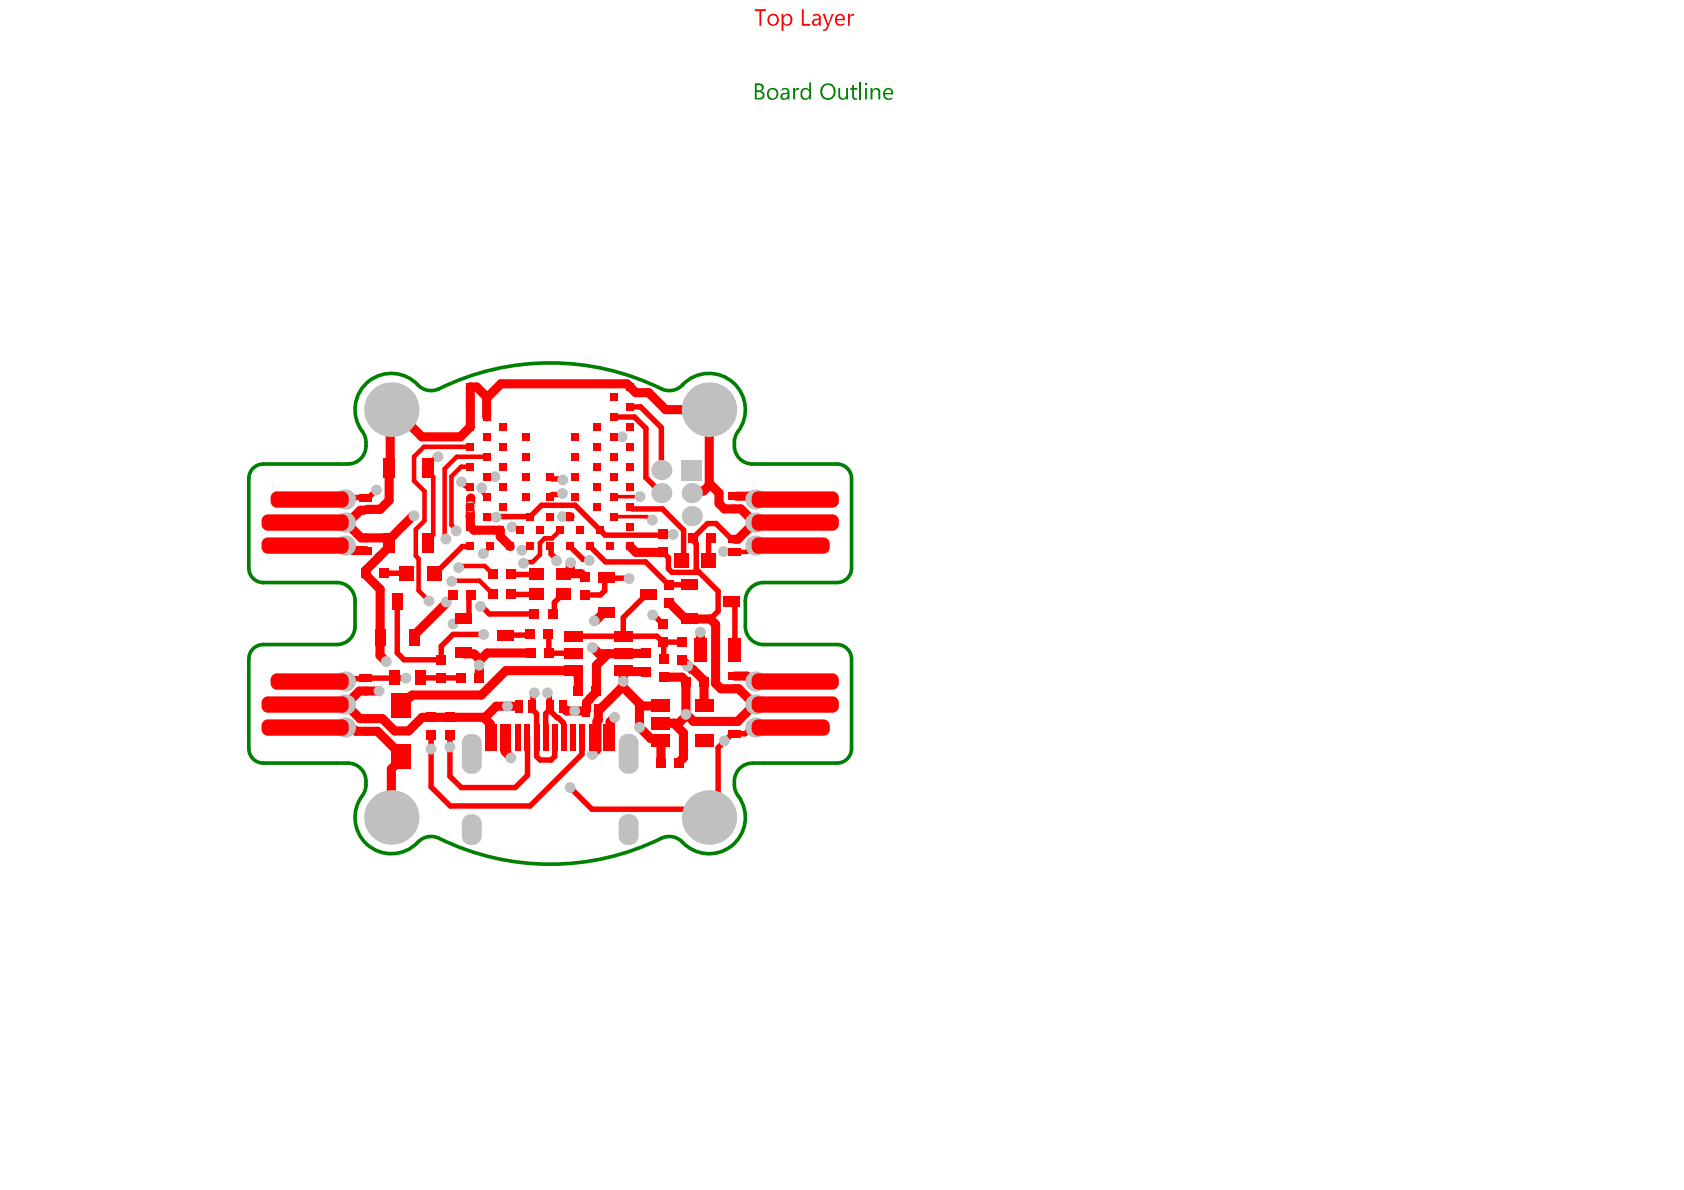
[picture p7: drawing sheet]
<svg xmlns="http://www.w3.org/2000/svg" width="297mm" height="210mm" viewBox="0 0 297 210" stroke-linecap="round" stroke-linejoin="round" font-family="sans-serif">
<g fill="none" stroke="#008000" stroke-width=".64">
<path d="M64.6 78v.6M129.5 78v.6M43.9 84.4v15.8M61.4 81.8h-14.9M132.7 81.8h14.9M150.2 84.4v15.8M43.9 116.2v15.8M46.5 113.7h12.9M46.5 102.8h12.9M62.6 106v4.5M131.5 106v4.5M134.7 113.7h12.9"/>
<path d="M134.7 102.8h12.9M150.2 116.2v15.8M46.5 134.6h14.9M64.6 137.8v.6M129.5 137.8v.6M147.6 134.6h-14.9"/>
</g>
<g fill="#008000">
<path d="M139.9 15.5h.3v.5l.3-.5h.5v.3h-.3a.6 .6 0 0 0-.5 .8v.9h-.3z"/>
<path d="M147.9 15.5h.3v1.2a.52 .52 0 0 0 .3 .6 .52 .52 0 0 0 .7-.2v-1.6h.4v2h-.4v-.2a.76 .76 0 0 1-.9 .3 .76 .76 0 0 1-.4-.9z"/>
<path d="M150.3 15l.3-.1v.6h.6v.3h-.6l.1 1.4a.29 .29 0 0 0 .5 .1l-.1 .3h-.2a.56 .56 0 0 1-.6-.5v-1.3h-.3v-.3h.3z"/>
<path d="M133.5 15v.9h.4a.45 .45 0 0 0 .5-.5 .45 .45 0 0 0-.6-.4zM133.5 16.2v1.1h.5a.53 .53 0 0 0 .5-.5 .53 .53 0 0 0-.5-.6zM133.1 14.7h.9a.7 .7 0 0 1 .7 .5 .7 .7 0 0 1-.3 .8l-.2 .1a.74 .74 0 0 1 .6 .8 .74 .74 0 0 1-.8 .6h-.9z"/>
<path d="M135.7 16a.87 .87 0 0 0 .7 1.4 .83 .83 0 0 0 .6-.9 .83 .83 0 0 0-.8-.7zM135.4 15.9a1.05 1.05 0 0 1 1.5-.2 1.05 1.05 0 0 1 .2 1.4 1.01 1.01 0 0 1-1.2 .5 1.01 1.01 0 0 1-.6-1.1z"/>
<path d="M138 16.8v.1a.39 .39 0 0 0 .3 .5 .39 .39 0 0 0 .5-.3l.1-.1v-.4h-.7zM137.9 15.7a.87 .87 0 0 1 1.3 .4v1.4h-.3v-.2a.64 .64 0 0 1-1.1 .1 .64 .64 0 0 1 .6-1l.5-.1v-.1a.53 .53 0 0 0-.4-.4 .53 .53 0 0 0-.6 .2z"/>
<path d="M141.4 15.8a.9 .9 0 0 1 1.3 0v-1.3h.4v3h-.4v-.3a.9 .9 0 0 1-1.1 .3 .9 .9 0 0 1-.4-1.2zM141.7 15.9a.92 .92 0 0 0 .4 1.5l.3-.1 .3-.2v-.8a.67 .67 0 0 0-1-.4z"/>
<path d="M145.3 15.3a1.31 1.31 0 0 0 .3 1.9 .98 .98 0 0 0 1.5-.7 1.27 1.27 0 0 0-.8-1.5 1 1 0 0 0-1 .3zM145 15.1a1.42 1.42 0 0 1 1.9-.2 1.42 1.42 0 0 1 .4 1.8 1.37 1.37 0 0 1-1.8 .8 1.37 1.37 0 0 1-.7-1.8z"/>
</g>
<path d="M151.8 14.5v3" fill="none" stroke="#008000" stroke-width=".33"/>
<g fill="#008000">
<path d="M153.6 15.5h.3v.4a.73 .73 0 0 1 .8-.4 .73 .73 0 0 1 .6 .8v1.2h-.4v-1.1a.54 .54 0 0 0-.4-.6 .54 .54 0 0 0-.6 .5v1.2h-.3z"/>
<path d="M152.6 14.8a.23 .23 0 0 1 .4 0 .23 .23 0 0 1-.4 0zM152.6 15.5h.3v2h-.3z"/>
<path d="M156.2 16.1l-.1 .3h1.1a.51 .51 0 0 0-.3-.6 .51 .51 0 0 0-.7 .3zM155.9 15.9a.9 .9 0 0 1 1.2-.3 .9 .9 0 0 1 .4 1l-1.4 .1a.75 .75 0 0 0 .5 .6 .75 .75 0 0 0 .8-.2v.4a1.02 1.02 0 0 1-1.1 0 1.02 1.02 0 0 1-.5-.9z"/>
</g>
<g fill="none" stroke="#008000" stroke-width=".64">
<path d="M64.6 78l-.2-.8-.3-.8a6.5 6.5 0 0 1 .9-9.1 6.5 6.5 0 0 1 9.1 1 3.2 3.2 0 0 0 3.4 .3 44.6 44.6 0 0 1 39.7 .2 3.2 3.2 0 0 0 3.2-.9 6.4 6.4 0 0 1 8.9-.4 6.4 6.4 0 0 1 .7 8.9l-.4 .8-.1 .8M64.6 78.6a3.2 3.2 0 0 1-3.2 3.2M129.5 78.6a3.2 3.2 0 0 0 3.2 3.2M46.5 81.8a2.56 2.56 0 0 0-2.6 2.6M147.6 81.8a2.56 2.56 0 0 1 2.6 2.6M43.9 100.2a2.55 2.55 0 0 0 2.6 2.6M46.5 113.7a2.56 2.56 0 0 0-2.6 2.5M59.4 102.8a3.2 3.2 0 0 1 3.2 3.2M62.6 110.5a3.2 3.2 0 0 1-3.2 3.2M131.5 110.5a3.2 3.2 0 0 0 3.2 3.2M134.7 102.8a3.2 3.2 0 0 0-3.2 3.2M147.6 113.7a2.56 2.56 0 0 1 2.6 2.5"/>
<path d="M150.2 100.2a2.56 2.56 0 0 1-2.6 2.6M43.9 132a2.55 2.55 0 0 0 2.6 2.6M61.4 134.6a3.2 3.2 0 0 1 3.2 3.2M64.6 138.4l-.2 .8-.3 .8a6.5 6.5 0 0 0 .9 9.2 6.5 6.5 0 0 0 9.1-1 3.2 3.2 0 0 1 3.4-.3 44.6 44.6 0 0 0 39.7-.2 3.2 3.2 0 0 1 3.2 .9 6.4 6.4 0 0 0 8.9 .3 6.4 6.4 0 0 0 .7-8.9l-.4-.8-.1-.8M132.7 134.6a3.2 3.2 0 0 0-3.2 3.2M150.2 132a2.56 2.56 0 0 1-2.6 2.6"/>
</g>
<path d="M95.2 97.8l-1.3 1.3h-1.4l-.2 .2-.1-.1M127.6 97.3l2 .1" fill="none" stroke="#f00" stroke-width=".8"/>
<path d="M108.3 77.1h1.4M66.4 86.4l-1.4 1.4M97 96.4l.2 .2v1.1l1 1v.2M122.3 94.9l2.5-2.6h1.5l2.8 2.8M129.1 129.5l-2.4 2.4v10.7" fill="none" stroke="#f00" stroke-width=".96"/>
<path d="M62.8 129h3.8" fill="none" stroke="#f00" stroke-width="1.6"/>
<circle cx="108.3" cy="77.1" r=".48" fill="#f00"/>
<g fill="none" stroke="#f00" stroke-width=".96">
<path d="M111.1 71.8h1.9l3.7 3.6v7.5M111.9 73.6l2 2v8.7l2.8 2.7M81.4 85l.7 .7h.7l.2 .1M85.8 91.1l1.7 .1M85.8 84.1h1.5M93.5 91.1h-6M100.6 96.4l2.3 2.3h.9l.2 .2M117 97.4l.9 .9v2l.6 .7h4.8M122.3 94.9v.1l.3 .4v.3l.2 .2v4.5l3.9 3.9v3.5l-1.4 1.4M125.5 95l-.5 .5v3.3M129.1 95.1h.5M101.1 112.2h8.8"/>
<path d="M107.1 101.8l.2 .2h3.7M121 120.1v.1"/>
</g>
<path d="M83 78.8h-8.2l-1.8 1.8v4.2l1.9 1.9v5.2l-1.6 1.5v4.7l.5 .4v5.7l1.9 1.8M75.5 82.6v.6l.9 .9v10.2l-.9 .9v.6M77.3 80.6h-.3l-.4 .2-1.1 1.1M83 82.3h-1.7l-1.7 1.7v8.6l.9 .8v.2M85.5 99.8h-4.1l-.2 .3h-.3M85.8 80.6h-5.2l-2.2 2.1v12.2l.2 .2M79.7 102.5l.1-.1h4.8l2.3 2.4" fill="none" stroke="#f00" stroke-width=".8"/>
<g fill="none" stroke="#f00" stroke-width="1.6">
<path d="M73 91h-.2l-4.2 4.2v.6M82.9 89.4h.1M82.9 91l.1 1.9M83 91h-.1M83.1 87.8l-.1 3.2M99.2 91.1h1.4M100.7 99.2l-.1 1.2-.7 .7M78.7 106.2h.1M99.4 101.3l.4-.1h2.7l.6 .6h.1M104.5 114.2l1.2 1.1h1.5M107.1 108h-.5l-1.5 1.5h-.3M109.9 118.3v2.7l-.1 .1"/>
<path d="M117.2 119.4h3.1l.7 .7M90.1 133.5l-.1 .1M105.3 127.2v5M105.5 125.2v1.8M127.2 121.5h3.1"/>
</g>
<path d="M85 86.1l.2 .2v.7l.6 .6M90.3 93l.3 .2h.8l.4 .3" fill="none" stroke="#f00" stroke-width=".64"/>
<circle cx="96.3" cy="95" r=".4" fill="#f00"/>
<path d="M98.8 93.5l-1.4 1.5h-1.3l-.9 .8" fill="none" stroke="#f00" stroke-width=".8"/>
<path d="M98.8 93.5h.1" fill="none" stroke="#f00" stroke-width=".96"/>
<g fill="#f00">
<circle cx="105.9" cy="93.5" r=".48"/>
<circle cx="106" cy="93.7" r=".48"/>
</g>
<g fill="none" stroke="#f00" stroke-width=".96">
<path d="M64.5 87.8h.5M93.5 91.1l2-2h6l5.2 5.3h10.1l.2-.2M97 84.1l.4 .4h1.7l.2 .2M99.2 87l-.2 .2h-1.6l-.4 .4M104.1 96.4l2.7 2.7h7.1l4.1 4.1 3.6-.1M111.1 89.4l.4 .4h5.3l3.8 3.7v4.9l-.4 .4M117 94.2h.1M117 94.2l1.7 .1M67.7 101.1h4.1M69.7 119.6h.1M69.7 119.6l-5.2 .1M69.7 119.6h1.9"/>
<path d="M70.1 106v9.2l1.2 1.2h6.5v-2.4l2.1-2.1h5.4M71.6 119.6h.1M74.2 119.6h7.2M83 104.9l-.3 .3v3.4l-.5 .5h-.4M84.7 107h.3l1.3 1.3 8 .1M90.1 101.3h4.5M90.1 104.9h4.5M93.5 111.9l-.1 .1h-4.2l-.1 .1M96.7 111.9l.1 3.2 .1 .1 4.2 .1M99.4 104.9h-.2l-1.4 1.4v1.7l-.3 .4M107.1 101.8l-.4 .5v1.9l-.8 .7h-2.2M114.4 104.9h-.5l-4 4v3.3h6l1.2 1.2v2.8h.1"/>
<path d="M115.1 108.5h.2l1.7 1.6M116.9 113.3h3.4M129 106.1h.1l.5 .5v8.1M76 129.7v9.1M79.4 129.7v7.2M94.2 122.2v.3l-.2 .2v1.7l-.2 .2M94.6 125.9v7.5l.7 .7h1.9l.6-.7v-3.4M96.6 122.2v.3l.3 .3v1.6l.1 .2v.8l2.4 2.2M99.2 127.4h.1M100.6 138.9l3.8 3.8h19.2l1.5 1.5 1.6-1.6M102.7 130v3l-9.2 9.2h-14.1M129.1 129.5h.5"/>
</g>
<g fill="none" stroke="#f00" stroke-width="1.6">
<path d="M61 92.2h.4M66.9 98.3l-2.4 2.3v.8l2.6 2.5v8.5M66.9 98.2v.1M68.6 95.8l-.2 .3v.6l-1.5 1.5M83 92.9l.6 .6h4.6v1.1l1.8 1.8M111.1 96.4l1.1 1h4.8M125.1 85.6l-1 1M127.8 89.8h2.9M67 112.5v3.1l1.1 1.1M68.1 116.7h.1M78.7 106.2v.2l-5.4 5.4v.5l-.2 .2M81.8 115.2l.1 .1h1.7l1 1"/>
<path d="M84.6 116.3v3.3M93.7 115.2h-7.8l-1.1 1.1h-.2M109.9 118.3l.2 .2h3.8M109.9 115.3h4M118.1 106.4l2.7 2.6h.7l.1 .2h3.7l.9 .9v10.5l1 .9M120.4 116.5l.8 .8 .1 .2M121.4 117.4l.7 .7h.2l1.9 1.9v4.5M123.5 111.5v3.2M123.5 114.7h.1M63.4 121.9h3.5M87.5 124.6h3.9M89.1 130.6v2l1 .9"/>
<path d="M99.4 124.9l.5 .5h2.9M105.2 122l-1.7 1.9v1.3l-.2 .2M105.3 132.2l-.8 .9M105.5 127l-.2 .2M106 124.9l3.8-3.8 3 3v4.2l2 2h1.4l.4 .4v3.8M108.4 126.5l-.8 .8v2.4M112.8 124.5h3.7M118.8 127.6l1.8 1.7v4.4l-.8 .8M121 120.2v6.1l-1.3 1.3h-3.2M121 126l1.3 1.2h7.3M130.3 121.5l2.8 2.8"/>
</g>
<path d="M86.5 96.4l-1.3 1.3M93.5 96.4l-.3 .3h-.4l-.4 .4h-.3M108.3 91.1h5.8l.6 .6h.4M113 87.5l-4.7 .1" fill="none" stroke="#f00" stroke-width=".64"/>
<path d="M85.5 99.8l1.4 1.5M95.2 95.8v2M86.9 104.8v.1" fill="none" stroke="#f00" stroke-width=".8"/>
<circle cx="113.8" cy="115.3" r=".8" fill="#f00"/>
<g fill="none" stroke="#f00" stroke-width="1.6">
<path d="M85.8 70h.2l2.4-2.3h22.2l1.5 1.6h2.3l3 3h7.7M85.8 70l-1.7-1.7h-1.1v7l-1.8 1.8h-6.8l-4.8-4.8h-.6l-.2 .2v9.9l-.2 .2M85.8 70v3.5M125.1 72.3v13.3M60.9 92.2h.1l2.7 2.7h4.6l.3 .3M60.9 96.2h.5l.9 .9h2.2M64.2 90h-.6l-2.2 2.2M68.6 82.6v5.7l-1.5 1.5h-2.4M124.1 86.6h-1.7l-.4 .4M125.1 85.3l1.7 1.7v1.8l1 1M129.9 87.5h2.2l.6 .6h.5M130.7 89.8l2.4 2.4"/>
<path d="M133.1 92.2l-3 2.9h-.5M133.1 92.2h.1M109.9 115.3h-2.7l-2 2v4.7M129.6 119.3h2.1l1 .9h.5M60.9 128.3l.3 .4h1.3l.3 .3M60.9 124.3h.1M61 124.3l2.5 2.5h3.9l2.2 2.1h2.5l2.4-2.4h10.8l1.2 1.2v2M63.4 121.9l-2.4 2.4M66.6 129l4.2 4.1v.8l-1.8 1.7v8.6M86.6 130.5v.1M87.5 124.6l-2 2M102 122v-2.8l-.1-.7-.1-.2h-12.6l-4.3 4.3h-12.2l-.4 .4h-.5l-1 1v.4"/>
<path d="M106 124.9h-.1l-.4 .3M133.2 124.3h-.1l-3 2.9h-.5"/>
</g>
<path d="M108.3 73.6h3.6M64.5 87.8h-3.3l-.3 .3M83 96.4h-1.4l-4 3.9h-.2l-.8 .8M64.5 119.7h-3.1l-.5 .5M76 138.8l3.4 3.4M93 130v6.8l-2.1 2.1h-9.5l-2-2M93.8 124.6v.5l.8 .8M97 125.1l-.8 .8v4.1M133.2 128.3h-.7l-1.1 1.1-1.8 .1" fill="none" stroke="#f00" stroke-width=".96"/>
<path d="M133.2 96.2h-.3l-1.1 1.2h-2.2" fill="none" stroke="#f00" stroke-width=".8"/>
<g fill="#f00">
<path d="M133.1 1.6h2v.4h-.8v2.5h-.3v-2.5h-.9z"/>
<path d="M141.4 1.6h.4v2.6h1.1v.3h-1.5z"/>
<path d="M145.1 2.4h.4l.6 1.8 .6-1.8h.4l-1.1 2.7-.3 .3h-.5v-.3a.36 .36 0 0 0 .6-.1l.1-.5z"/>
<path d="M149.6 2.4h.3v.5l.2-.4 .5-.1v.4h-.1a.41 .41 0 0 0-.6 .3v1.4h-.3z"/>
<path d="M135.8 2.9a.82 .82 0 0 0 0 1 .82 .82 0 0 0 .9 .3 .84 .84 0 0 0 .4-.9 .84 .84 0 0 0-.9-.6zM135.6 2.8a1.06 1.06 0 0 1 1.8 .4 1.06 1.06 0 0 1-1.2 1.3 1.12 1.12 0 0 1-.6-1.7z"/>
<path d="M137.9 2.4h.3v.4a.9 .9 0 0 1 1.2-.2 .9 .9 0 0 1 .3 1.1 .86 .86 0 0 1-.6 .8 .86 .86 0 0 1-.9-.3v1.2h-.3zM138.3 3v.1a.77 .77 0 0 0-.1 .8 .77 .77 0 0 0 .7 .4 .86 .86 0 0 0 .5-.7 .86 .86 0 0 0-.4-.8l-.2-.1z"/>
<path d="M143.6 3.7a.43 .43 0 0 0 .2 .6 .43 .43 0 0 0 .6-.3l.1-.5-.7 .1zM143.4 2.6a.9 .9 0 0 1 1.4 .3v1.6h-.3v-.3a.65 .65 0 0 1-1.1 .2 .65 .65 0 0 1 .2-1.1l.9-.1a.48 .48 0 0 0-.3-.5 .48 .48 0 0 0-.6 .1l-.2 .1z"/>
<path d="M147.8 2.8l-.2 .5h1.1a.53 .53 0 0 0-.3-.5 .53 .53 0 0 0-.6 0zM147.5 2.8a.88 .88 0 0 1 1.1-.3 .88 .88 0 0 1 .4 1.1h-1.4a.71 .71 0 0 0 1.1 .6l.2-.1v.3a1.08 1.08 0 0 1-1.5-.3l-.1-1z"/>
</g>
<g fill="#c0c0c0">
<path d="M83.4 143.6v1.6zM83.4 143.6a1.58 1.58 0 0 1 1.6 1.6h-1.6z"/>
<path d="M81.5 145.2h1.5zM81.8 144.3l.7-.6 .5-.1v1.6h-1.5z"/>
<path d="M83 147.5v1.6zM81.5 147.5h1.5v1.6a1.58 1.58 0 0 1-1.5-1.6z"/>
<path d="M83.4 147.5h1.6zM83.4 147.5h1.6a1.58 1.58 0 0 1-1.6 1.6z"/>
<path d="M83.4 129.5v1.5zM83.4 129.5a1.58 1.58 0 0 1 1.6 1.5h-1.6z"/>
<path d="M81.5 131h1.5zM81.8 130.1l.7-.6h.5v1.5h-1.5z"/>
<path d="M83 134.9v1.6zM81.5 134.9h1.5v1.6a1.58 1.58 0 0 1-1.5-1.6z"/>
<path d="M83.4 134.9h1.6zM83.4 134.9h1.6a1.58 1.58 0 0 1-1.6 1.6z"/>
<path d="M111.1 143.6v1.6zM111.1 143.6a1.58 1.58 0 0 1 1.5 1.6h-1.5z"/>
<path d="M109.1 145.2h1.6zM109.4 144.3l.8-.6 .5-.1v1.6h-1.6z"/>
<path d="M110.7 147.5v1.6zM109.1 147.5h1.6v1.6a1.58 1.58 0 0 1-1.6-1.6z"/>
<path d="M111.1 147.5h1.5zM111.1 147.5h1.5a1.58 1.58 0 0 1-1.5 1.6z"/>
<path d="M111.1 129.5v1.5zM111.1 129.5a1.58 1.58 0 0 1 1.5 1.5h-1.5z"/>
<path d="M109.1 131h1.6zM109.4 130.1l.8-.6h.5v1.5h-1.6z"/>
<path d="M110.7 134.9v1.6zM109.1 134.9h1.6v1.6a1.58 1.58 0 0 1-1.6-1.6z"/>
<path d="M111.1 134.9h1.5zM111.1 134.9h1.5a1.58 1.58 0 0 1-1.5 1.6z"/>
<circle cx="127.6" cy="97.3" r=".96"/>
<circle cx="127.8" cy="130.7" r=".96"/>
<circle cx="142.4" cy="124.3" r=".96"/>
<circle cx="51.7" cy="124.3" r=".96"/>
<circle cx="66.4" cy="86.4" r=".96"/>
<circle cx="51.7" cy="92.2" r=".96"/>
<circle cx="142.4" cy="92.2" r=".96"/>
<circle cx="92.3" cy="99.4" r=".96"/>
<circle cx="98.2" cy="98.9" r=".96"/>
<circle cx="109.7" cy="77.1" r=".96"/>
<circle cx="81.4" cy="85" r=".96"/>
<circle cx="73" cy="91" r=".96"/>
<circle cx="77.3" cy="80.6" r=".96"/>
<circle cx="80.5" cy="93.6" r=".96"/>
<circle cx="78.6" cy="95.1" r=".96"/>
<circle cx="79.7" cy="102.5" r=".96"/>
<circle cx="80.9" cy="100.1" r=".96"/>
<circle cx="82.9" cy="89.4" r=".96"/>
<circle cx="87.5" cy="91.2" r=".96"/>
<circle cx="85" cy="86.1" r=".96"/>
<circle cx="110" cy="120.2" r=".96"/>
<circle cx="112.8" cy="128.3" r=".96"/>
<circle cx="99.2" cy="91.1" r=".96"/>
<circle cx="90.3" cy="93" r=".96"/>
<circle cx="87.3" cy="84.1" r=".96"/>
<circle cx="100.7" cy="99.2" r=".96"/>
<circle cx="104" cy="98.9" r=".96"/>
<circle cx="104.8" cy="109.5" r=".96"/>
<circle cx="104.5" cy="114.2" r=".96"/>
<circle cx="111" cy="102.1" r=".96"/>
<circle cx="78.7" cy="106.2" r=".96"/>
<circle cx="84.5" cy="117.3" r=".96"/>
<circle cx="89.5" cy="124.6" r=".96"/>
<circle cx="101.4" cy="125.4" r=".96"/>
<circle cx="68.1" cy="116.7" r=".96"/>
<circle cx="100.6" cy="138.9" r=".96"/>
<circle cx="71.6" cy="119.6" r=".96"/>
<circle cx="66.9" cy="121.9" r=".96"/>
<circle cx="121.3" cy="117.5" r=".96"/>
<circle cx="121" cy="126" r=".96"/>
<circle cx="108.4" cy="126.5" r=".96"/>
<circle cx="104.5" cy="133.1" r=".96"/>
<circle cx="90.1" cy="133.7" r=".96"/>
<circle cx="115.1" cy="91.7" r=".96"/>
<circle cx="118.7" cy="94.3" r=".96"/>
<circle cx="75.7" cy="106" r=".96"/>
<circle cx="76" cy="132.1" r=".96"/>
<circle cx="79.4" cy="131.8" r=".96"/>
<circle cx="85.2" cy="97.7" r=".96"/>
<circle cx="84.7" cy="107" r=".96"/>
<circle cx="92.1" cy="97.1" r=".96"/>
<circle cx="79.9" cy="110.1" r=".96"/>
<circle cx="85.3" cy="111.9" r=".96"/>
<circle cx="115.1" cy="108.5" r=".96"/>
<circle cx="123.5" cy="111.5" r=".96"/>
<circle cx="112.9" cy="87.6" r=".96"/>
<circle cx="99.2" cy="87" r=".96"/>
<circle cx="99.3" cy="84.7" r=".96"/>
<circle cx="94.2" cy="122.2" r=".96"/>
<circle cx="96.6" cy="122.2" r=".96"/>
<circle cx="60.9" cy="124.3" r="1.78"/>
<circle cx="69" cy="144.2" r="4.8"/>
<circle cx="60.9" cy="128.3" r="1.78"/>
<circle cx="60.9" cy="120.2" r="1.78"/>
<circle cx="60.9" cy="96.2" r="1.78"/>
<circle cx="60.9" cy="92.2" r="1.78"/>
<circle cx="60.9" cy="88.1" r="1.78"/>
<circle cx="69" cy="72.3" r="4.8"/>
<circle cx="125.1" cy="144.2" r="4.8"/>
<circle cx="133.2" cy="128.3" r="1.78"/>
<circle cx="133.2" cy="124.3" r="1.78"/>
<circle cx="133.2" cy="120.2" r="1.78"/>
<circle cx="116.7" cy="82.9" r="1.78"/>
<circle cx="116.7" cy="87" r="1.78"/>
<circle cx="122" cy="91" r="1.78"/>
<circle cx="122" cy="87" r="1.78"/>
<circle cx="125.1" cy="72.3" r="4.8"/>
<circle cx="133.2" cy="88.1" r="1.78"/>
<circle cx="133.2" cy="92.2" r="1.78"/>
<circle cx="133.2" cy="96.2" r="1.78"/>
</g>
<g fill="#c0c0c0">
<path d="M81.5 145.2l1.5-1.6h.4l1.6 1.6v2.3l-1.6 1.6h-.4l-1.5-1.6z" fill-rule="evenodd"/>
<path d="M81.5 131l1.5-1.5h.4l1.6 1.5v3.9l-1.6 1.6h-.4l-1.5-1.6z" fill-rule="evenodd"/>
<path d="M109.1 145.2l1.6-1.6h.4l1.5 1.6v2.3l-1.5 1.6h-.4l-1.6-1.6z" fill-rule="evenodd"/>
<path d="M109.1 131l1.6-1.5h.4l1.5 1.5v3.9l-1.5 1.6h-.4l-1.6-1.6z" fill-rule="evenodd"/>
<path d="M120.2 81.1h3.6v3.6h-3.6z" fill-rule="evenodd"/>
</g>
<g fill="#f00">
<path d="M69 131.3h3.6v4.3h-3.6z" fill-rule="evenodd"/>
<path d="M69 122.2h3.6v4.3h-3.6z" fill-rule="evenodd"/>
<path d="M132.6 128l1.1-1.1h11.5l1.2 1.1v.7l-1.2 1.1h-11.5l-1.1-1.1z" fill-rule="evenodd"/>
<path d="M132.6 119.9l1.1-1.1h13.1l1.2 1.1v.6l-1.2 1.2h-13.1l-1.1-1.2z" fill-rule="evenodd"/>
<path d="M132.6 124l1.1-1.2h13.1l1.2 1.2v.6l-1.2 1.1h-13.1l-1.1-1.1z" fill-rule="evenodd"/>
<path d="M47.7 119.9l1.2-1.1h11.5l1.1 1.1v.6l-1.1 1.2h-11.5l-1.2-1.2z" fill-rule="evenodd"/>
<path d="M46.1 128l1.2-1.1h13.1l1.1 1.1v.7l-1.1 1.1h-13.1l-1.2-1.1z" fill-rule="evenodd"/>
<path d="M46.1 124l1.2-1.2h13.1l1.1 1.2v.6l-1.1 1.1h-13.1l-1.2-1.1z" fill-rule="evenodd"/>
<path d="M47.7 87.8l1.2-1.1h11.5l1.1 1.1v.6l-1.1 1.2h-11.5l-1.2-1.2z" fill-rule="evenodd"/>
<path d="M46.1 95.9l1.2-1.1h13.1l1.1 1.1v.7l-1.1 1.1h-13.1l-1.2-1.1z" fill-rule="evenodd"/>
<path d="M46.1 91.9l1.2-1.2h13.1l1.1 1.2v.6l-1.1 1.1h-13.1l-1.2-1.1z" fill-rule="evenodd"/>
<path d="M132.6 95.9l1.1-1.1h11.5l1.2 1.1v.7l-1.2 1.1h-11.5l-1.1-1.1z" fill-rule="evenodd"/>
<path d="M132.6 87.8l1.1-1.1h13.1l1.2 1.1v.6l-1.2 1.2h-13.1l-1.1-1.2z" fill-rule="evenodd"/>
<path d="M132.6 91.9l1.1-1.2h13.1l1.2 1.2v.6l-1.2 1.1h-13.1l-1.1-1.1z" fill-rule="evenodd"/>
<path d="M107 95.8h1.3v1.2h-1.3z" fill-rule="evenodd"/>
<path d="M105.2 92.9h1.3v1.3h-1.3z" fill-rule="evenodd"/>
<path d="M101.7 92.9h1.3v1.3h-1.3z" fill-rule="evenodd"/>
<path d="M103.5 95.8h1.2v1.2h-1.2z" fill-rule="evenodd"/>
<path d="M99.9 95.8h1.3v1.2h-1.3z" fill-rule="evenodd"/>
<path d="M96.4 95.8h1.3v1.2h-1.3z" fill-rule="evenodd"/>
<path d="M92.9 95.8h1.3v1.2h-1.3z" fill-rule="evenodd"/>
<path d="M89.4 95.8h1.2v1.2h-1.2z" fill-rule="evenodd"/>
<path d="M85.8 95.8h1.3v1.2h-1.3z" fill-rule="evenodd"/>
<path d="M110.5 95.8h1.3v1.2h-1.3z" fill-rule="evenodd"/>
<path d="M110.5 92.2h1.3v1.3h-1.3z" fill-rule="evenodd"/>
<path d="M82.3 95.8h1.3v1.2h-1.3z" fill-rule="evenodd"/>
<path d="M82.3 92.2h1.3v1.3h-1.3z" fill-rule="evenodd"/>
<path d="M104.7 74.7h1.3v1.2h-1.3z" fill-rule="evenodd"/>
<path d="M100.7 79.9h1.3v1.3h-1.3z" fill-rule="evenodd"/>
<path d="M100.7 76.4h1.3v1.3h-1.3z" fill-rule="evenodd"/>
<path d="M104.7 81.7h1.3v1.3h-1.3z" fill-rule="evenodd"/>
<path d="M104.7 78.2h1.3v1.2h-1.3z" fill-rule="evenodd"/>
<path d="M107.6 79.9h1.3v1.3h-1.3z" fill-rule="evenodd"/>
<path d="M107.6 76.4h1.3v1.3h-1.3z" fill-rule="evenodd"/>
<path d="M107.6 72.9h1.3v1.3h-1.3z" fill-rule="evenodd"/>
<path d="M107.6 69.4h1.3v1.3h-1.3z" fill-rule="evenodd"/>
<path d="M110.5 78.2h1.3v1.3h-1.3z" fill-rule="evenodd"/>
<path d="M110.5 74.7h1.3v1.2h-1.3z" fill-rule="evenodd"/>
<path d="M110.5 71.1h1.3v1.3h-1.3z" fill-rule="evenodd"/>
<path d="M110.5 67.6h1.3v1.3h-1.3z" fill-rule="evenodd"/>
<path d="M85.2 69.4h1.3v1.3h-1.3z" fill-rule="evenodd"/>
<path d="M88.1 74.7h1.3v1.2h-1.3z" fill-rule="evenodd"/>
<path d="M85.2 76.4h1.3v1.3h-1.3z" fill-rule="evenodd"/>
<path d="M85.2 72.9h1.3v1.3h-1.3z" fill-rule="evenodd"/>
<path d="M82.3 74.7h1.3v1.2h-1.3z" fill-rule="evenodd"/>
<path d="M82.3 71.1h1.3v1.3h-1.3z" fill-rule="evenodd"/>
<path d="M82.3 67.6h1.3v1.3h-1.3z" fill-rule="evenodd"/>
<path d="M110.5 88.7h1.3v1.3h-1.3z" fill-rule="evenodd"/>
<path d="M99.9 90.5h1.3v1.3h-1.3z" fill-rule="evenodd"/>
<path d="M104.7 88.7h1.3v1.3h-1.3z" fill-rule="evenodd"/>
<path d="M96.4 90.5h1.3v1.3h-1.3z" fill-rule="evenodd"/>
<path d="M100.7 87h1.3v1.2h-1.3z" fill-rule="evenodd"/>
<path d="M104.7 85.2h1.3v1.3h-1.3z" fill-rule="evenodd"/>
<path d="M107.6 90.5h1.3v1.3h-1.3z" fill-rule="evenodd"/>
<path d="M107.6 87h1.3v1.2h-1.3z" fill-rule="evenodd"/>
<path d="M107.6 83.4h1.3v1.3h-1.3z" fill-rule="evenodd"/>
<path d="M110.5 85.2h1.3v1.3h-1.3z" fill-rule="evenodd"/>
<path d="M110.5 81.7h1.3v1.3h-1.3z" fill-rule="evenodd"/>
<path d="M92.1 87h1.3v1.2h-1.3z" fill-rule="evenodd"/>
<path d="M92.9 90.5h1.3v1.3h-1.3z" fill-rule="evenodd"/>
<path d="M96.4 87h1.3v1.2h-1.3z" fill-rule="evenodd"/>
<path d="M96.4 83.4h1.3v1.3h-1.3z" fill-rule="evenodd"/>
<path d="M100.7 83.4h1.3v1.3h-1.3z" fill-rule="evenodd"/>
<path d="M92.1 83.4h1.3v1.3h-1.3z" fill-rule="evenodd"/>
<path d="M92.1 79.9h1.3v1.3h-1.3z" fill-rule="evenodd"/>
<path d="M92.1 76.4h1.3v1.3h-1.3z" fill-rule="evenodd"/>
<path d="M87.6 92.9h1.3v1.3h-1.3z" fill-rule="evenodd"/>
<path d="M98.2 92.9h1.2v1.3h-1.2z" fill-rule="evenodd"/>
<path d="M94.6 92.9h1.3v1.3h-1.3z" fill-rule="evenodd"/>
<path d="M91.1 92.9h1.3v1.3h-1.3z" fill-rule="evenodd"/>
<path d="M88.1 88.7h1.3v1.3h-1.3z" fill-rule="evenodd"/>
<path d="M88.1 85.2h1.3v1.3h-1.3z" fill-rule="evenodd"/>
<path d="M88.1 81.7h1.3v1.3h-1.3z" fill-rule="evenodd"/>
<path d="M88.1 78.2h1.3v1.3h-1.3z" fill-rule="evenodd"/>
<path d="M85.2 90.5h1.3v1.3h-1.3z" fill-rule="evenodd"/>
<path d="M85.2 87h1.3v1.2h-1.3z" fill-rule="evenodd"/>
<path d="M85.2 83.4h1.3v1.3h-1.3z" fill-rule="evenodd"/>
<path d="M85.2 79.9h1.3v1.3h-1.3z" fill-rule="evenodd"/>
<path d="M82.3 88.7h1.3v1.3h-1.3z" fill-rule="evenodd"/>
<path d="M82.3 85.2h1.3v1.3h-1.3z" fill-rule="evenodd"/>
<path d="M82.3 81.7h1.3v1.3h-1.3z" fill-rule="evenodd"/>
<path d="M82.3 78.2h1.3v1.3h-1.3z" fill-rule="evenodd"/>
<path d="M74.5 80.9h2.1v3.3h-2.1z" fill-rule="evenodd"/>
<path d="M74.5 94.2h2.1v3.3h-2.1z" fill-rule="evenodd"/>
<path d="M67.6 80.9h2.1v3.3h-2.1z" fill-rule="evenodd"/>
<path d="M67.6 94.2h2.1v3.3h-2.1z" fill-rule="evenodd"/>
<path d="M122.4 112.6h2.3v4.2h-2.3z" fill-rule="evenodd"/>
<path d="M128.5 112.6h2.3v4.2h-2.3z" fill-rule="evenodd"/>
<path d="M120.2 102.1h2.9v2h-2.9z" fill-rule="evenodd"/>
<path d="M120.2 108.2h2.9v1.9h-2.9z" fill-rule="evenodd"/>
<path d="M127.5 105.2h2.9v1.9h-2.9z" fill-rule="evenodd"/>
<path d="M117.2 102.4h1.7v1.6h-1.7z" fill-rule="evenodd"/>
<path d="M117.2 105.6h1.7v1.6h-1.7z" fill-rule="evenodd"/>
<path d="M80.6 118.7h1.6v1.8h-1.6z" fill-rule="evenodd"/>
<path d="M115.8 133.6h1.6v1.8h-1.6z" fill-rule="evenodd"/>
<path d="M128.4 120.9h2.3v1.2h-2.3z" fill-rule="evenodd"/>
<path d="M128.4 118.6h2.3v1.3h-2.3z" fill-rule="evenodd"/>
<path d="M102.7 124.3h1.2v2.2h-1.2z" fill-rule="evenodd"/>
<path d="M104.9 124.3h1.3v2.2h-1.3z" fill-rule="evenodd"/>
<path d="M98.6 123.5h1.3v2.2h-1.3z" fill-rule="evenodd"/>
<path d="M96.4 123.5h1.3v2.2h-1.3z" fill-rule="evenodd"/>
<path d="M91 123.5h1.2v2.2h-1.2z" fill-rule="evenodd"/>
<path d="M93.2 123.5h1.3v2.2h-1.3z" fill-rule="evenodd"/>
<path d="M119.5 112.5h1.7v1.6h-1.7z" fill-rule="evenodd"/>
<path d="M80.3 108.1h2.9v2h-2.9z" fill-rule="evenodd"/>
<path d="M80.3 114.2h2.9v1.9h-2.9z" fill-rule="evenodd"/>
<path d="M87.7 111.2h2.9v1.9h-2.9z" fill-rule="evenodd"/>
<path d="M105.6 101h2.9v1.9h-2.9z" fill-rule="evenodd"/>
<path d="M105.6 107h2.9v1.9h-2.9z" fill-rule="evenodd"/>
<path d="M113 104h2.9v1.9h-2.9z" fill-rule="evenodd"/>
<path d="M118.9 97.5h2.6v2.6h-2.6z" fill-rule="evenodd"/>
<path d="M123.7 97.5h2.6v2.6h-2.6z" fill-rule="evenodd"/>
<path d="M116.1 112.5h1.8v1.6h-1.8z" fill-rule="evenodd"/>
<path d="M116.1 109.3h1.8v1.6h-1.8z" fill-rule="evenodd"/>
<path d="M95.9 111h1.6v1.8h-1.6z" fill-rule="evenodd"/>
<path d="M92.7 111h1.6v1.8h-1.6z" fill-rule="evenodd"/>
<path d="M96.1 114.3h1.6v1.8h-1.6z" fill-rule="evenodd"/>
<path d="M92.9 114.3h1.6v1.8h-1.6z" fill-rule="evenodd"/>
<path d="M82.2 104h1.6v1.7h-1.6z" fill-rule="evenodd"/>
<path d="M79 104h1.6v1.7h-1.6z" fill-rule="evenodd"/>
<path d="M63.7 100.2h1.6v1.8h-1.6z" fill-rule="evenodd"/>
<path d="M66.9 100.2h1.6v1.8h-1.6z" fill-rule="evenodd"/>
<path d="M121.5 94.1h1.6v1.7h-1.6z" fill-rule="evenodd"/>
<path d="M124.7 94.1h1.6v1.7h-1.6z" fill-rule="evenodd"/>
<path d="M98.2 100.3h2.5v2.1h-2.5z" fill-rule="evenodd"/>
<path d="M93.4 100.3h2.5v2.1h-2.5z" fill-rule="evenodd"/>
<path d="M93.4 103.8h2.5v2.1h-2.5z" fill-rule="evenodd"/>
<path d="M98.2 103.8h2.5v2.1h-2.5z" fill-rule="evenodd"/>
<path d="M86.1 100.5h1.6v1.7h-1.6z" fill-rule="evenodd"/>
<path d="M89.3 100.5h1.6v1.7h-1.6z" fill-rule="evenodd"/>
<path d="M86.1 104h1.6v1.7h-1.6z" fill-rule="evenodd"/>
<path d="M89.3 104h1.6v1.7h-1.6z" fill-rule="evenodd"/>
<path d="M119.5 115.7h1.7v1.6h-1.7z" fill-rule="evenodd"/>
<path d="M122.6 123.4h3.2v2.2h-3.2z" fill-rule="evenodd"/>
<path d="M122.6 129.5h3.2v2.2h-3.2z" fill-rule="evenodd"/>
<path d="M114.9 129.5h3.2v2.2h-3.2z" fill-rule="evenodd"/>
<path d="M114.9 126.4h3.2v2.3h-3.2z" fill-rule="evenodd"/>
<path d="M114.9 123.4h3.2v2.2h-3.2z" fill-rule="evenodd"/>
<path d="M119 133.6h1.6v1.8h-1.6z" fill-rule="evenodd"/>
<path d="M63.4 121.3h2.3v1.2h-2.3z" fill-rule="evenodd"/>
<path d="M63.4 119h2.3v1.3h-2.3z" fill-rule="evenodd"/>
<path d="M83.8 118.7h1.6v1.8h-1.6z" fill-rule="evenodd"/>
<path d="M85.7 127.7h.9v4.7h-.9z" fill-rule="evenodd"/>
<path d="M88.2 127.7h1v4.7h-1z" fill-rule="evenodd"/>
<path d="M92.6 127.7h.9v4.7h-.9z" fill-rule="evenodd"/>
<path d="M102.2 127.7h.9v4.7h-.9z" fill-rule="evenodd"/>
<path d="M104.9 127.7h1v4.7h-1z" fill-rule="evenodd"/>
<path d="M100.6 127.7h.9v4.7h-.9z" fill-rule="evenodd"/>
<path d="M95.8 127.7h.9v4.7h-.9z" fill-rule="evenodd"/>
<path d="M91 127.7h.9v4.7h-.9z" fill-rule="evenodd"/>
<path d="M94.2 127.7h.9v4.6h-.9z" fill-rule="evenodd"/>
<path d="M97.4 127.7h.9v4.7h-.9z" fill-rule="evenodd"/>
<path d="M99 127.7h.9v4.7h-.9z" fill-rule="evenodd"/>
<path d="M103.9 127.7h1v4.7h-1z" fill-rule="evenodd"/>
<path d="M86.6 127.7h1v4.7h-1z" fill-rule="evenodd"/>
<path d="M89.2 127.7h1v4.7h-1z" fill-rule="evenodd"/>
<path d="M106.5 127.7h1v4.7h-1z" fill-rule="evenodd"/>
<path d="M107.5 127.7h.9v4.7h-.9z" fill-rule="evenodd"/>
<path d="M128.4 89.1h2.3v1.3h-2.3z" fill-rule="evenodd"/>
<path d="M128.4 86.9h2.3v1.3h-2.3z" fill-rule="evenodd"/>
<path d="M75.3 99.8h2.5v2.6h-2.5z" fill-rule="evenodd"/>
<path d="M70.5 99.8h2.5v2.6h-2.5z" fill-rule="evenodd"/>
<path d="M63.4 126.1h2.3v1.3h-2.3z" fill-rule="evenodd"/>
<path d="M63.4 128.4h2.3v1.2h-2.3z" fill-rule="evenodd"/>
<path d="M63.4 94.2h2.3v1.3h-2.3z" fill-rule="evenodd"/>
<path d="M63.4 96.5h2.3v1.3h-2.3z" fill-rule="evenodd"/>
<path d="M63.4 89.4h2.3v1.2h-2.3z" fill-rule="evenodd"/>
<path d="M63.4 87.1h2.3v1.3h-2.3z" fill-rule="evenodd"/>
<path d="M128.4 126.6h2.3v1.3h-2.3z" fill-rule="evenodd"/>
<path d="M128.4 128.8h2.3v1.3h-2.3z" fill-rule="evenodd"/>
<path d="M128.4 94.5h2.3v1.3h-2.3z" fill-rule="evenodd"/>
<path d="M128.4 96.7h2.3v1.3h-2.3z" fill-rule="evenodd"/>
<path d="M102.3 104.1h1.7v1.6h-1.7z" fill-rule="evenodd"/>
<path d="M99.5 111.3h3.2v1.9h-3.2z" fill-rule="evenodd"/>
<path d="M108.3 111.3h3.2v1.9h-3.2z" fill-rule="evenodd"/>
<path d="M116.3 115.4h1.8v1.6h-1.8z" fill-rule="evenodd"/>
<path d="M75.2 128.9h1.7v1.6h-1.7z" fill-rule="evenodd"/>
<path d="M75.2 125.7h1.7v1.6h-1.7z" fill-rule="evenodd"/>
<path d="M78.5 125.7h1.7v1.6h-1.7z" fill-rule="evenodd"/>
<path d="M78.5 128.9h1.7v1.6h-1.7z" fill-rule="evenodd"/>
<path d="M116.3 118.6h1.8v1.6h-1.8z" fill-rule="evenodd"/>
<path d="M123.4 119.3h1.6v1.8h-1.6z" fill-rule="evenodd"/>
<path d="M120.2 119.3h1.6v1.8h-1.6z" fill-rule="evenodd"/>
<path d="M116.1 93.4h1.8v1.6h-1.8z" fill-rule="evenodd"/>
<path d="M116.1 96.6h1.8v1.6h-1.8z" fill-rule="evenodd"/>
<path d="M108.3 117.3h3.2v2h-3.2z" fill-rule="evenodd"/>
<path d="M108.3 114.3h3.2v1.9h-3.2z" fill-rule="evenodd"/>
<path d="M99.5 114.3h3.2v1.9h-3.2z" fill-rule="evenodd"/>
<path d="M99.5 117.3h3.2v2h-3.2z" fill-rule="evenodd"/>
<path d="M113 117.7h1.7v1.6h-1.7z" fill-rule="evenodd"/>
<path d="M113 114.5h1.7v1.6h-1.7z" fill-rule="evenodd"/>
<path d="M102.3 101h1.7v1.5h-1.7z" fill-rule="evenodd"/>
<path d="M68.7 118.3h1.9v2.6h-1.9z" fill-rule="evenodd"/>
<path d="M73.2 118.3h1.9v2.6h-1.9z" fill-rule="evenodd"/>
<path d="M96.7 107.5h1.6v1.7h-1.6z" fill-rule="evenodd"/>
<path d="M93.5 107.5h1.6v1.7h-1.6z" fill-rule="evenodd"/>
<path d="M101.2 121.1h1.6v1.8h-1.6z" fill-rule="evenodd"/>
<path d="M104.4 121.1h1.6v1.8h-1.6z" fill-rule="evenodd"/>
<path d="M69.1 104.6h1.9v2.9h-1.9z" fill-rule="evenodd"/>
<path d="M72.2 111h1.9v2.9h-1.9z" fill-rule="evenodd"/>
<path d="M66.1 111h1.9v2.9h-1.9z" fill-rule="evenodd"/>
<path d="M77 115.6h1.7v1.6h-1.7z" fill-rule="evenodd"/>
<path d="M77 118.8h1.7v1.6h-1.7z" fill-rule="evenodd"/>
</g>
<g fill="#f00">
<path d="M145.2 128.7h1.2zM145.2 128.7h1.2a1.12 1.12 0 0 1-1.2 1.1z"/>
<path d="M145.2 126.9v1.1zM145.2 126.9a1.12 1.12 0 0 1 1.2 1.1h-1.2z"/>
<path d="M132.6 128h1.1zM132.8 127.4l.6-.4 .3-.1v1.1h-1.1z"/>
<path d="M133.7 128.7v1.1zM132.6 128.7h1.1v1.1a1.12 1.12 0 0 1-1.1-1.1z"/>
<path d="M146.8 120.5h1.2zM146.8 120.5h1.2a1.12 1.12 0 0 1-1.2 1.2z"/>
<path d="M146.8 118.8v1.1zM146.8 118.8a1.12 1.12 0 0 1 1.2 1.1h-1.2z"/>
<path d="M132.6 119.9h1.1zM132.8 119.2l.6-.4h.3v1.1h-1.1z"/>
<path d="M133.7 120.5v1.2zM132.6 120.5h1.1v1.2a1.12 1.12 0 0 1-1.1-1.2z"/>
<path d="M146.8 124.6h1.2zM146.8 124.6h1.2a1.12 1.12 0 0 1-1.2 1.1z"/>
<path d="M146.8 122.8v1.2zM146.8 122.8a1.12 1.12 0 0 1 1.2 1.2h-1.2z"/>
<path d="M132.6 124h1.1zM132.8 123.3l.6-.4 .3-.1v1.2h-1.1z"/>
<path d="M133.7 124.6v1.1zM132.6 124.6h1.1v1.1a1.12 1.12 0 0 1-1.1-1.1z"/>
<path d="M47.7 119.9h1.2zM48 119.2l.5-.4h.4v1.1h-1.2z"/>
<path d="M48.9 120.5v1.2zM47.7 120.5h1.2v1.2a1.12 1.12 0 0 1-1.2-1.2z"/>
<path d="M60.4 120.5h1.1zM60.4 120.5h1.1a1.12 1.12 0 0 1-1.1 1.2z"/>
<path d="M60.4 118.8v1.1zM60.4 118.8a1.12 1.12 0 0 1 1.1 1.1h-1.1z"/>
<path d="M46.1 128h1.2zM46.4 127.4l.5-.4 .4-.1v1.1h-1.2z"/>
<path d="M47.3 128.7v1.1zM46.1 128.7h1.2v1.1a1.12 1.12 0 0 1-1.2-1.1z"/>
<path d="M60.4 128.7h1.1zM60.4 128.7h1.1a1.12 1.12 0 0 1-1.1 1.1z"/>
<path d="M60.4 126.9v1.1zM60.4 126.9a1.12 1.12 0 0 1 1.1 1.1h-1.1z"/>
<path d="M46.1 124h1.2zM46.4 123.3l.5-.4 .4-.1v1.2h-1.2z"/>
<path d="M47.3 124.6v1.1zM46.1 124.6h1.2v1.1a1.12 1.12 0 0 1-1.2-1.1z"/>
<path d="M60.4 124.6h1.1zM60.4 124.6h1.1a1.12 1.12 0 0 1-1.1 1.1z"/>
<path d="M60.4 122.8v1.2zM60.4 122.8a1.12 1.12 0 0 1 1.1 1.2h-1.1z"/>
<path d="M47.7 87.8h1.2zM48 87.1l.5-.4h.4v1.1h-1.2z"/>
<path d="M48.9 88.4v1.2zM47.7 88.4h1.2v1.2a1.12 1.12 0 0 1-1.2-1.2z"/>
<path d="M60.4 88.4h1.1zM60.4 88.4h1.1a1.12 1.12 0 0 1-1.1 1.2z"/>
<path d="M60.4 86.7v1.1zM60.4 86.7a1.12 1.12 0 0 1 1.1 1.1h-1.1z"/>
<path d="M46.1 95.9h1.2zM46.4 95.3l.5-.4 .4-.1v1.1h-1.2z"/>
<path d="M47.3 96.6v1.1zM46.1 96.6h1.2v1.1a1.12 1.12 0 0 1-1.2-1.1z"/>
<path d="M60.4 96.6h1.1zM60.4 96.6h1.1a1.12 1.12 0 0 1-1.1 1.1z"/>
<path d="M60.4 94.8v1.1zM60.4 94.8a1.12 1.12 0 0 1 1.1 1.1h-1.1z"/>
<path d="M46.1 91.9h1.2zM46.4 91.2l.5-.4 .4-.1v1.2h-1.2z"/>
<path d="M47.3 92.5v1.1zM46.1 92.5h1.2v1.1a1.12 1.12 0 0 1-1.2-1.1z"/>
<path d="M60.4 92.5h1.1zM60.4 92.5h1.1a1.12 1.12 0 0 1-1.1 1.1z"/>
<path d="M60.4 90.7v1.2zM60.4 90.7a1.12 1.12 0 0 1 1.1 1.2h-1.1z"/>
<path d="M145.2 96.6h1.2zM145.2 96.6h1.2a1.12 1.12 0 0 1-1.2 1.1z"/>
<path d="M145.2 94.8v1.1zM145.2 94.8a1.12 1.12 0 0 1 1.2 1.1h-1.2z"/>
<path d="M132.6 95.9h1.1zM132.8 95.3l.6-.4 .3-.1v1.1h-1.1z"/>
<path d="M133.7 96.6v1.1zM132.6 96.6h1.1v1.1a1.12 1.12 0 0 1-1.1-1.1z"/>
<path d="M146.8 88.4h1.2zM146.8 88.4h1.2a1.12 1.12 0 0 1-1.2 1.2z"/>
<path d="M146.8 86.7v1.1zM146.8 86.7a1.12 1.12 0 0 1 1.2 1.1h-1.2z"/>
<path d="M132.6 87.8h1.1zM132.8 87.1l.6-.4h.3v1.1h-1.1z"/>
<path d="M133.7 88.4v1.2zM132.6 88.4h1.1v1.2a1.12 1.12 0 0 1-1.1-1.2z"/>
<path d="M146.8 92.5h1.2zM146.8 92.5h1.2a1.12 1.12 0 0 1-1.2 1.1z"/>
<path d="M146.8 90.7v1.2zM146.8 90.7a1.12 1.12 0 0 1 1.2 1.2h-1.2z"/>
<path d="M132.6 91.9h1.1zM132.8 91.2l.6-.4 .3-.1v1.2h-1.1z"/>
<path d="M133.7 92.5v1.1zM132.6 92.5h1.1v1.1a1.12 1.12 0 0 1-1.1-1.1z"/>
</g>
</svg>
